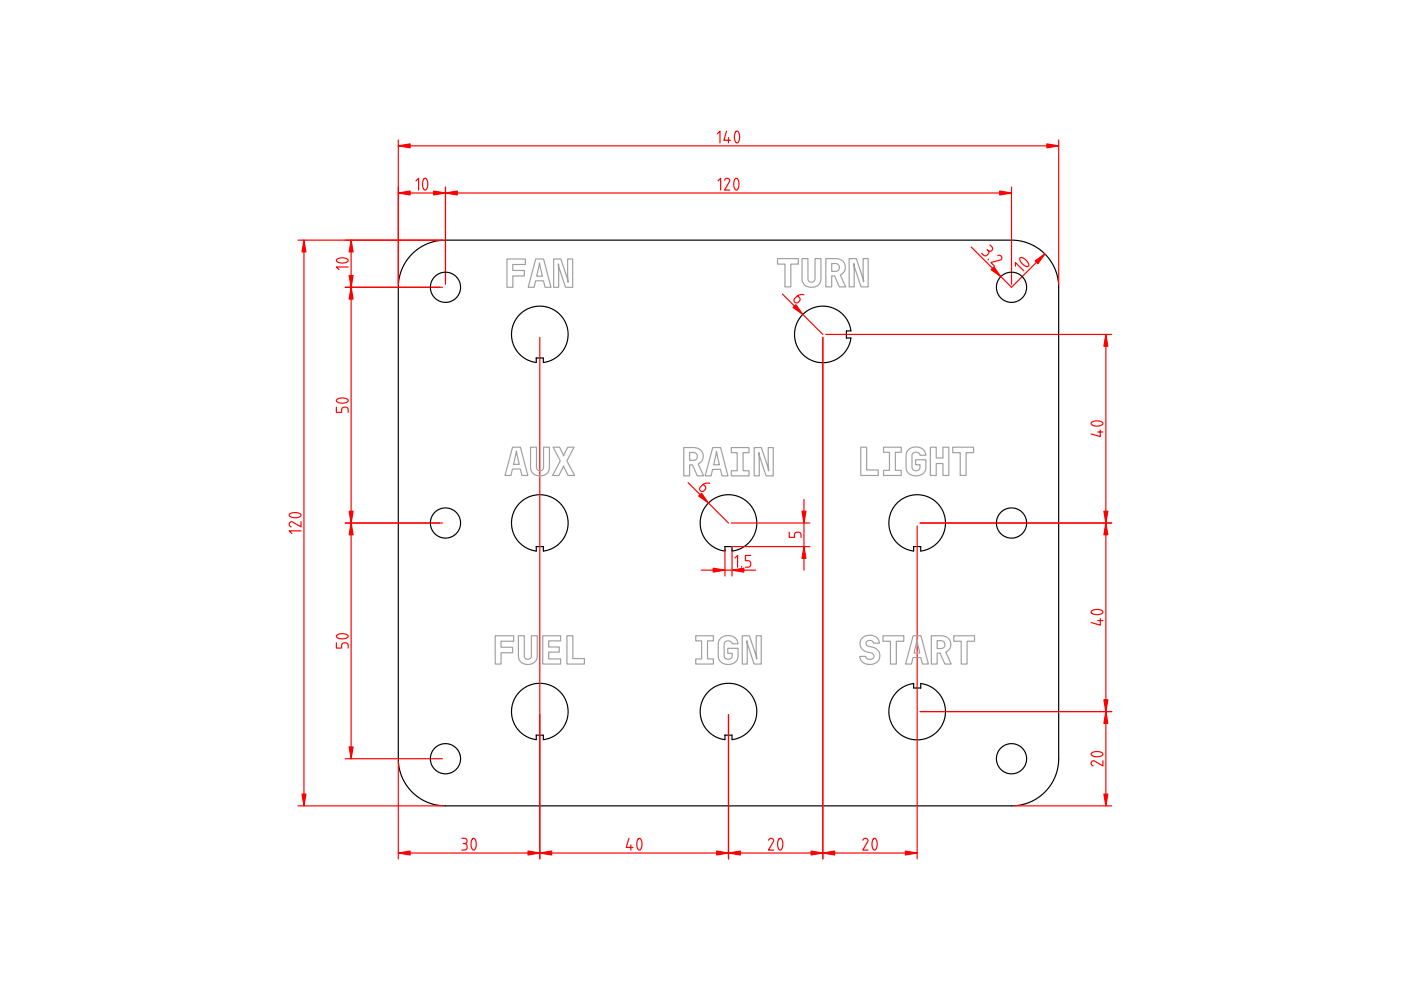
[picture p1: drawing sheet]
<svg xmlns="http://www.w3.org/2000/svg" width="297mm" height="210mm" viewBox="0 0 297 210" stroke-linecap="round" stroke-linejoin="round" font-family="sans-serif">
<g fill="none" stroke="#000" stroke-width=".25">
<path d="M87.4 53.9l1.5-1.3 1.7-.9 1.9-.6 1.9-.2h120.2l1.7 .2 1.7 .5 1.5 .7 1.4 1 1.5 1.5 1.1 1.9 .7 2 .3 2.1v100.3l-.2 1.7-.5 1.6-.7 1.5-1 1.4-1.5 1.5-1.9 1.1-2 .7-2.2 .3h-120.2l-1.7-.2-1.6-.5-1.6-.7-1.4-1-1.5-1.5-1.1-1.9-.7-2-.3-2.2v-100.2l.3-1.9 .6-1.8 .9-1.7zM110.2 66.7l.9-.8 1.1-.5 1.1-.4 1.1-.1 1.2 .1 1.1 .3 1.1 .6 .9 .7 .7 1 .6 1 .3 1.1 .2 1.2-.2 1.2-.3 1.1-.5 1-.8 .9-1.6 1.2-1.9 .6v-1h-1.5v1l-.1-.1-1.8-.5-1.6-1.1-.7-1-.6-1-.3-1.1-.2-1.2 .2-1.1 .3-1.2 .6-1zM113.7 75.9h.1M170.2 66.7l.9-.8 1-.5 1.2-.4 1.2-.1 1.1 .1 1.2 .4 1 .5 .9 .8 1.1 1.5 .6 1.8v.2h-.9v1.5h.9l-.6 1.9-1.1 1.6-.9 .7-1.1 .6-1.1 .3-1.2 .1-1.1-.1-1.2-.4-1-.5-.9-.7-.7-1-.6-1-.3-1.1-.1-1.2 .1-1.2 .3-1.1 .6-1zM179.5 71.7h.1M110.2 106.7l.9-.8 1.1-.6 1.1-.3 1.1-.1 1.2 .1 1.1 .3 1.1 .6 .9 .8 .7 .9 .6 1 .3 1.1 .2 1.2-.2 1.2-.3 1.1-.5 1-.8 .9-1.6 1.2-1.9 .5v-.9h-1.5v.9h-.1l-1.8-.5-1.6-1.2-.7-.9-.6-1-.3-1.1-.2-1.2 .2-1.2 .3-1.1 .6-1zM113.7 115.9h.1M150.2 106.7l.9-.8 1.1-.6 1.1-.3 1.1-.1 1.2 .1 1.1 .3 1.1 .6 .9 .7 .7 .9 .6 1.1 .3 1.1 .2 1.2-.2 1.1-.3 1.2-.5 1-.8 .9-1.6 1.2-1.9 .5v-.9h-1.5v.9h-.1l-1.8-.5-1.6-1.2-.7-.9-.6-1-.3-1.1-.1-1.2 .1-1.2 .3-1.1 .6-1.1zM153.7 115.9h.1M190.2 106.7l.9-.8 1.1-.6 1.1-.3 1.1-.1 1.2 .1 1.1 .3 1.1 .6 .9 .7 .7 .9 .6 1.1 .3 1.1 .2 1.2-.1 1.1-.4 1.2-.5 1-.8 .9-1.6 1.2-1.9 .5v-.9h-1.5v.9h-.1l-1.8-.5-1.6-1.2-.7-.9-.6-1-.3-1.1-.1-1.2 .1-1.2 .3-1.1 .6-1.1zM193.7 115.9h.1M110.2 146.6l.9-.7 1.1-.6 1.1-.3 1.1-.1 1.2 .1 1.1 .3 1.1 .6 .9 .7 .7 .9 .6 1.1 .3 1.1 .2 1.2-.2 1.1-.3 1.2-.6 1-.7 .9-1.6 1.2-1.9 .5v-.9h-1.5v.9h-.1l-1.8-.6-1.6-1.1-.7-.9-.6-1-.3-1.1-.2-1.2 .2-1.2 .3-1.1 .6-1z"/>
<path d="M113.7 155.9h.1M150.2 146.6l.9-.7 1.1-.6 1.1-.3 1.1-.1 1.2 .1 1.1 .3 1.1 .6 .9 .7 .7 .9 .6 1.1 .3 1.1 .2 1.2-.2 1.1-.3 1.1-.5 1.1-.8 .9-1.6 1.2-1.9 .5v-.9h-1.5v.9h-.1l-1.8-.6-1.6-1.1-.7-.9-.6-1-.3-1.2-.1-1.1 .1-1.2 .3-1.1 .6-1.1zM153.7 155.9h.1M190.2 146.6l1.6-1.1 1.9-.6v1h1.5v-1h.1l1.8 .6 1.6 1.1 .7 .9 .6 1.1 .3 1.1 .2 1.2-.2 1.2-.3 1.1-.6 1-.7 .9-.9 .8-1.1 .5-1.1 .4-1.1 .1-1.2-.1-1.1-.4-1-.5-1-.8-.7-.9-.6-1-.3-1.1-.1-1.2 .1-1.2 .3-1.1 .6-1zM195.2 145.9h.1"/>
</g>
<path d="M74.4 50.9v10" fill="none" stroke="#f00" stroke-width=".25"/>
<path d="M74.4 50.9l.5 2.5h-.9z" fill="#f00"/>
<path d="M74.4 50.9l.5 2.5h-.9z" fill="#f00" stroke="#f00" stroke-width=".25"/>
<path d="M74 58.4h.9l-.5 2.5z" fill="#f00"/>
<path d="M74 58.4h.9l-.5 2.5z" fill="#f00" stroke="#f00" stroke-width=".25"/>
<path d="M71.4 55h.1a1.75 1.75 0 0 1 2.3 .2 1.72 1.72 0 0 1-2.3 .3l-.2-.3zM73.2 50.9h20.6M73.8 56.6h-2.5l.6 .6M73.2 60.9h20.6M74.4 60.9v50" fill="none" stroke="#f00" stroke-width=".25"/>
<path d="M74.4 60.9l.5 2.5h-.9z" fill="#f00"/>
<path d="M74.4 60.9l.5 2.5h-.9z" fill="#f00" stroke="#f00" stroke-width=".25"/>
<path d="M74 108.4h.9l-.5 2.5z" fill="#f00"/>
<path d="M74 108.4h.9l-.5 2.5z" fill="#f00" stroke="#f00" stroke-width=".25"/>
<path d="M73.2 60.9h20M71.3 86.3v1.1h1.1v-.5a.56 .56 0 0 1 .6-.6h.3a.56 .56 0 0 1 .5 .6v.5M71.4 84.7h.1a1.75 1.75 0 0 1 2.3 .2 1.72 1.72 0 0 1-2.3 .3l-.2-.2zM73.2 110.9h20.6M74.4 110.9v50" fill="none" stroke="#f00" stroke-width=".25"/>
<path d="M74.4 110.9l.5 2.5h-.9z" fill="#f00"/>
<path d="M74.4 110.9l.5 2.5h-.9z" fill="#f00" stroke="#f00" stroke-width=".25"/>
<path d="M74 158.4h.9l-.5 2.5z" fill="#f00"/>
<path d="M74 158.4h.9l-.5 2.5z" fill="#f00" stroke="#f00" stroke-width=".25"/>
<path d="M84.4 40.9h10M73.2 110.9h20M71.3 136.3v1.1h1.1v-.5a.56 .56 0 0 1 .6-.6h.3a.56 .56 0 0 1 .5 .6v.5M71.4 134.7h.1a1.75 1.75 0 0 1 2.3 .2 1.72 1.72 0 0 1-2.3 .3l-.2-.3zM73.2 160.9h20.6" fill="none" stroke="#f00" stroke-width=".25"/>
<path d="M84.4 40.9l2.5-.4v.8z" fill="#f00"/>
<path d="M84.4 40.9l2.5-.4v.8z" fill="#f00" stroke="#f00" stroke-width=".25"/>
<path d="M91.9 40.5l2.5 .4-2.5 .4z" fill="#f00"/>
<path d="M91.9 40.5l2.5 .4-2.5 .4z" fill="#f00" stroke="#f00" stroke-width=".25"/>
<path d="M84.4 39.7v20.6M88.2 38.4l.6-.6v2.5M89.9 37.9l.2-.1a1.72 1.72 0 0 1 .3 2.4l-.3 .1a1.72 1.72 0 0 1-.2-2.4zM94.4 39.7v20.6M94.4 40.9h120.1" fill="none" stroke="#f00" stroke-width=".25"/>
<path d="M94.4 40.9l2.5-.4v.8z" fill="#f00"/>
<path d="M94.4 40.9l2.5-.4v.8z" fill="#f00" stroke="#f00" stroke-width=".25"/>
<path d="M212 40.5l2.5 .4-2.5 .4z" fill="#f00"/>
<path d="M212 40.5l2.5 .4-2.5 .4z" fill="#f00" stroke="#f00" stroke-width=".25"/>
<path d="M94.4 39.7v20M152.2 38.4l.6-.6v2.5M153.6 38.2h.1a.54 .54 0 0 1 .6-.4 .54 .54 0 0 1 .4 .6l-1.1 1.9h1.1M155.9 37.9l.2-.1a1.72 1.72 0 0 1 .3 2.4l-.3 .1a1.72 1.72 0 0 1-.2-2.4zM214.5 39.7v20.6M84.4 180.9h30" fill="none" stroke="#f00" stroke-width=".25"/>
<path d="M84.4 180.9l2.5-.5v.9z" fill="#f00"/>
<path d="M84.4 180.9l2.5-.5v.9z" fill="#f00" stroke="#f00" stroke-width=".25"/>
<path d="M111.9 180.4l2.5 .5-2.5 .4z" fill="#f00"/>
<path d="M111.9 180.4l2.5 .5-2.5 .4z" fill="#f00" stroke="#f00" stroke-width=".25"/>
<path d="M114.4 151.5v30.6M234.5 150.9v20M84.4 161.5v20.6M97.9 177.7h.6a.56 .56 0 0 1 .5 .6 .56 .56 0 0 1-.5 .5 .56 .56 0 0 1 .5 .6v.3a.56 .56 0 0 1-.5 .5h-.6M98.2 178.8h.3M100.2 177.8l.2-.1a1.72 1.72 0 0 1 .3 2.4l-.3 .1a1.72 1.72 0 0 1-.2-2.3z" fill="none" stroke="#f00" stroke-width=".25"/>
<path d="M234 168.4h.9l-.4 2.5z" fill="#f00"/>
<path d="M234 168.4h.9l-.4 2.5z" fill="#f00" stroke="#f00" stroke-width=".25"/>
<path d="M234.5 150.9l.4 2.5h-.9z" fill="#f00"/>
<path d="M234.5 150.9l.4 2.5h-.9z" fill="#f00" stroke="#f00" stroke-width=".25"/>
<path d="M234.5 110.9v40M195.1 150.9h40.6M231.4 159.7l.1-.1a1.75 1.75 0 0 1 2.3 .3 1.72 1.72 0 0 1-2.3 .2l-.2-.2zM215.1 170.9h20.6M233.8 161.3v1.1l-2-1.1a.56 .56 0 0 0-.5 .5 .56 .56 0 0 0 .5 .6" fill="none" stroke="#f00" stroke-width=".25"/>
<path d="M234 148.4h.9l-.4 2.5z" fill="#f00"/>
<path d="M234 148.4h.9l-.4 2.5z" fill="#f00" stroke="#f00" stroke-width=".25"/>
<path d="M234.5 110.9l.4 2.5h-.9z" fill="#f00"/>
<path d="M234.5 110.9l.4 2.5h-.9z" fill="#f00" stroke="#f00" stroke-width=".25"/>
<path d="M234.5 70.9v40M195.1 110.9h40.6M231.4 129.6l.1-.1a1.75 1.75 0 0 1 2.3 .2v.1a1.72 1.72 0 0 1-2.3 .2l-.2-.2zM232.7 131.6h1.1M233.3 131.2v1.3l-2-.5M195.1 150.9h40.6" fill="none" stroke="#f00" stroke-width=".25"/>
<path d="M234 108.4h.9l-.4 2.5z" fill="#f00"/>
<path d="M234 108.4h.9l-.4 2.5z" fill="#f00" stroke="#f00" stroke-width=".25"/>
<path d="M234.5 70.9l.4 2.5h-.9z" fill="#f00"/>
<path d="M234.5 70.9l.4 2.5h-.9z" fill="#f00" stroke="#f00" stroke-width=".25"/>
<path d="M175.1 70.9h60.6M231.4 89.6l.1-.1a1.75 1.75 0 0 1 2.3 .3 1.72 1.72 0 0 1-2.3 .2l-.2-.2zM232.7 91.6h1.1M233.3 91.2v1.4l-2-.6M195.1 110.9h40.6M174.5 180.9h20" fill="none" stroke="#f00" stroke-width=".25"/>
<path d="M174.5 180.9l2.5-.5v.9z" fill="#f00"/>
<path d="M174.5 180.9l2.5-.5v.9z" fill="#f00" stroke="#f00" stroke-width=".25"/>
<path d="M192 180.4l2.5 .5-2.5 .4z" fill="#f00"/>
<path d="M192 180.4l2.5 .5-2.5 .4z" fill="#f00" stroke="#f00" stroke-width=".25"/>
<path d="M174.5 71.5v110.6M194.5 111.5v70.6M182.9 178.2l.1-.1a.54 .54 0 0 1 .6-.4 .54 .54 0 0 1 .4 .7l-1.1 1.8h1.1M185.2 177.8l.2-.1a1.72 1.72 0 0 1 .3 2.4l-.3 .1a1.72 1.72 0 0 1-.2-2.3zM114.4 180.9h40.1" fill="none" stroke="#f00" stroke-width=".25"/>
<path d="M114.4 180.9l2.6-.5v.9z" fill="#f00"/>
<path d="M114.4 180.9l2.6-.5v.9z" fill="#f00" stroke="#f00" stroke-width=".25"/>
<path d="M152 180.4l2.5 .5-2.5 .4z" fill="#f00"/>
<path d="M152 180.4l2.5 .5-2.5 .4z" fill="#f00" stroke="#f00" stroke-width=".25"/>
<path d="M114.4 71.5v110.6M154.5 151.5v30.6M133.3 177.7l-.5 2h1.4M133.8 179.1v1.1M135.4 177.8l.2-.1a1.72 1.72 0 0 1 .2 2.4l-.2 .1a1.72 1.72 0 0 1-.3-2.3zM154.5 180.9h20" fill="none" stroke="#f00" stroke-width=".25"/>
<path d="M154.5 180.9l2.5-.5v.9z" fill="#f00"/>
<path d="M154.5 180.9l2.5-.5v.9z" fill="#f00" stroke="#f00" stroke-width=".25"/>
<path d="M172 180.4l2.5 .5-2.5 .4z" fill="#f00"/>
<path d="M172 180.4l2.5 .5-2.5 .4z" fill="#f00" stroke="#f00" stroke-width=".25"/>
<path d="M165.9 62.3l8.6 8.6M174.5 71.5v110.6M154.5 151.5v30.6M162.9 178.2l.1-.1a.54 .54 0 0 1 .6-.4 .54 .54 0 0 1 .4 .7l-1.1 1.8h1.1M165.2 177.8l.2-.1a1.72 1.72 0 0 1 .3 2.4l-.3 .1a1.72 1.72 0 0 1-.2-2.3z" fill="none" stroke="#f00" stroke-width=".25"/>
<path d="M168.2 65.2l.5-.6 1.5 2.1z" fill="#f00"/>
<path d="M168.2 65.2l.5-.6 1.5 2.1z" fill="#f00" stroke="#f00" stroke-width=".25"/>
<path d="M170.5 62.5h-1l-1 .8a.56 .56 0 0 0 0 .8 .56 .56 0 0 0 .8 0l.2-.2a.56 .56 0 0 0 0-.8l-.4-.4M148.7 120.9h11.5" fill="none" stroke="#f00" stroke-width=".25"/>
<path d="M151.2 120.5l2.5 .4-2.5 .4z" fill="#f00"/>
<path d="M151.2 120.5l2.5 .4-2.5 .4z" fill="#f00" stroke="#f00" stroke-width=".25"/>
<path d="M155.2 120.9l2.5-.4v.8z" fill="#f00"/>
<path d="M155.2 120.9l2.5-.4v.8z" fill="#f00" stroke="#f00" stroke-width=".25"/>
<path d="M153.7 116.5v5.6M155.2 116.5v5.6M155.8 118.3l.6-.5v2.5M159.2 117.8h-1.1v1.1h.5a.56 .56 0 0 1 .6 .5v.3a.56 .56 0 0 1-.6 .6h-.5M170.5 105.9v15M157.2 120.1v.2" fill="none" stroke="#f00" stroke-width=".25"/>
<path d="M170 108.4h.9l-.4 2.5z" fill="#f00"/>
<path d="M170 108.4h.9l-.4 2.5z" fill="#f00" stroke="#f00" stroke-width=".25"/>
<path d="M170.5 115.9l.4 2.5h-.9z" fill="#f00"/>
<path d="M170.5 115.9l.4 2.5h-.9z" fill="#f00" stroke="#f00" stroke-width=".25"/>
<path d="M221.5 53.8l-7 7.1M155.1 110.9h16.6M155.1 115.9h16.6M167.3 112.8v1.1h1.1v-.5a.56 .56 0 0 1 .6-.6h.3a.56 .56 0 0 1 .5 .6v.5" fill="none" stroke="#f00" stroke-width=".25"/>
<path d="M219.5 55.3l2-1.5-1.4 2.1z" fill="#f00"/>
<path d="M219.5 55.3l2-1.5-1.4 2.1z" fill="#f00" stroke="#f00" stroke-width=".25"/>
<path d="M84.4 30.9h140.1M215.3 56.4v-.7l1.8 1.7M216.3 54.7a1.72 1.72 0 0 1 1.8 1.5l-.1 .2a1.72 1.72 0 0 1-1.8-1.4z" fill="none" stroke="#f00" stroke-width=".25"/>
<path d="M84.4 30.9l2.5-.4v.8z" fill="#f00"/>
<path d="M84.4 30.9l2.5-.4v.8z" fill="#f00" stroke="#f00" stroke-width=".25"/>
<path d="M222 30.5l2.5 .4-2.5 .4z" fill="#f00"/>
<path d="M222 30.5l2.5 .4-2.5 .4z" fill="#f00" stroke="#f00" stroke-width=".25"/>
<path d="M84.4 29.7v30.6M152.1 28.4l.5-.6v2.5M154 27.8l-.5 1.9h1.4M154.5 29.2v1.1M156 27.9l.3-.1a1.72 1.72 0 0 1 .2 2.4l-.2 .1a1.72 1.72 0 0 1-.3-2.4zM224.5 29.7v30.6M64.4 50.9v120" fill="none" stroke="#f00" stroke-width=".25"/>
<path d="M64.4 50.9l.5 2.5h-.9z" fill="#f00"/>
<path d="M64.4 50.9l.5 2.5h-.9z" fill="#f00" stroke="#f00" stroke-width=".25"/>
<path d="M64 168.4h.9l-.5 2.5z" fill="#f00"/>
<path d="M64 168.4h.9l-.5 2.5z" fill="#f00" stroke="#f00" stroke-width=".25"/>
<path d="M63.2 50.9h30.6M61.4 109h.1a1.75 1.75 0 0 1 2.3 .2 1.72 1.72 0 0 1-2.3 .3l-.2-.3zM63.8 112.6h-2.5l.6 .5M63.8 110.6v1.1l-2.1-1.1a.56 .56 0 0 0-.4 .6 .56 .56 0 0 0 .4 .5M145.9 102.3l8.6 8.6M63.2 170.9h30.6" fill="none" stroke="#f00" stroke-width=".25"/>
<path d="M148.1 105.2l.6-.6 1.5 2z" fill="#f00"/>
<path d="M148.1 105.2l.6-.6 1.5 2z" fill="#f00" stroke="#f00" stroke-width=".25"/>
<path d="M205.9 52.4l8.6 8.5M150.5 102.5h-1l-1 .8a.56 .56 0 0 0 0 .7 .56 .56 0 0 0 .8 0l.2-.1a.56 .56 0 0 0 0-.8l-.4-.4" fill="none" stroke="#f00" stroke-width=".25"/>
<g fill="none" stroke="#000" stroke-width=".25">
<circle cx="94.4" cy="60.9" r="3.2"/>
<circle cx="214.5" cy="60.9" r="3.2"/>
<circle cx="94.4" cy="110.9" r="3.2"/>
<circle cx="214.5" cy="110.9" r="3.2"/>
<circle cx="94.4" cy="160.9" r="3.2"/>
<circle cx="214.5" cy="160.9" r="3.2"/>
</g>
<g fill="none" stroke="#a0a0a4" stroke-width=".25">
<path d="M107.5 54.9h3.9v1.2h-2.7v1.2h2.5v1.2h-2.5v2.4h-1.2zM113.6 54.9h1.6l1.6 6h-1.3l-.3-1.4h-1.6l-.4 1.4h-1.2zM114.4 55.7l.6 2.9h-1.2zM117.4 54.9h1.5l1.3 4 .2 .9h.1l-.1-4.9h1v6h-1.5l-1.3-4-.2-.9h-.1l.2 4.9h-1.1zM164.8 54.8h4.5v1.2h-1.6v4.8h-1.3v-4.8h-1.6zM170.1 54.8h1.2v4.4l.2 .5 .5 .1 .5-.1 .3-.5v-4.4h1.3l-.1 4.6-.3 .8-.6 .5-.8 .2-.9-.1-.7-.3-.4-.5-.2-.8zM175.1 54.8l2.6 .1 .7 .3 .5 .4 .3 .7v.9l-.4 .6-.6 .5 1.1 2.5h-1.3l-1-2.3h-.7v2.3h-1.2zM176.3 55.9h1l.4 .2 .3 .6-.3 .6-.4 .2h-1zM180 54.8h1.6l1.3 4 .1 .9h.1l-.1-4.9h1.1v6h-1.5l-1.4-3.9-.1-1h-.1l.1 4.9h-1.1zM108.7 94.8h1.6l1.6 6h-1.3l-.3-1.4h-1.7l-.3 1.4h-1.2zM109.5 95.6l.6 2.9h-1.2zM112.5 94.8h1.2v4.4l.3 .4 .4 .2 .6-.1 .2-.5v-4.4h1.3v4.6l-.3 .7-.6 .6-.8 .2-.9-.1-.7-.3-.5-.5-.2-.9z"/>
<path d="M117.3 94.8h1.3l.9 1.8 .9-1.8h1.3l-1.5 2.9 1.6 3.1h-1.3l-1-2-1 2h-1.3l1.6-3.1zM145 94.9l2.6 .1 .7 .2 .5 .5 .3 .7-.1 .8-.3 .7-.7 .5 1.2 2.5h-1.4l-1-2.3h-.6v2.3h-1.2zM146.2 95.9h1l.4 .3 .2 .5-.2 .7-.4 .2h-1zM151.1 94.9h1.7l1.5 6h-1.2l-.3-1.4h-1.7l-.3 1.4h-1.3zM151.9 95.7l.6 2.8h-1.2zM155 94.9h3.8v1.1h-1.2v3.8h1.2v1.1h-3.8v-1.1h1.3v-3.8h-1.3zM159.9 94.9h1.5l1.4 4 .1 .9h.1l-.1-4.9h1v6h-1.5l-1.3-4-.1-.9h-.1l.1 4.9h-1.1zM182.5 94.8h1.2v4.8h2.5v1.2h-3.7zM187.3 94.8h3.8v1.1h-1.3v3.8h1.3v1.1h-3.8v-1.1h1.3v-3.8h-1.3zM192.6 95.4l.8-.5 1.1-.1 1 .3 .6 .7 .2 .7h-1.2l-.3-.4-.5-.2-.7 .1-.2 .5v2.7l.2 .4 .3 .2 .8-.1 .4-.6v-.6h-1v-1h2.2l-.1 2.1-.3 .6-.6 .4-.8 .3-.9-.1-.8-.3-.5-.6-.2-.7v-2.7l.2-.6zM197.3 94.8h1.2v2.3h1.4v-2.3h1.3v6h-1.3v-2.5h-1.4v2.5h-1.2zM202 94.8h4.4v1.2h-1.6v4.8h-1.2v-4.8h-1.6z"/>
<path d="M105 134.8h3.9v1.2h-2.7v1.2h2.5v1.2h-2.5v2.4h-1.2zM109.9 134.8h1.3v4.4l.2 .4 .5 .2 .5-.1 .3-.5v-4.4h1.2v4.5l-.3 .8-.6 .5-.8 .3-.9-.1-.7-.3-.5-.6-.2-.8zM115.1 134.8h3.8v1.1h-2.6v1.3h2.3v1.1h-2.3v1.4h2.6v1.1h-3.8zM120.2 134.8h1.3v4.8h2.4v1.2h-3.7zM147.5 134.8h3.8v1.1h-1.3v3.8h1.3v1.1h-3.8v-1.1h1.3v-3.8h-1.3zM152.8 135.3l.8-.4 1.1-.1 .9 .3 .7 .6 .2 .8h-1.3l-.2-.4-.5-.2-.7 .1-.3 .5v2.7l.2 .3 .4 .2h.7l.4-.6v-.6h-.9v-1h2.2l-.1 2.1-.3 .6-.6 .4-.8 .3-.9-.1-.8-.3-.5-.6-.2-.7v-2.7l.1-.7zM157.4 134.8h1.5l1.3 4 .2 .9h.1l-.2-4.9h1.1v6h-1.5l-1.3-4-.2-.9h-.1l.1 4.9h-1zM182.8 135.3l.8-.5 1.2-.1 .9 .3 .5 .6 .2 .8h-1.2l-.3-.5-.5-.1-.5 .1-.3 .4 .3 .6 1.7 .5 .8 .8 .1 .7v.7l-.4 .6-.5 .4-.8 .3-1.1-.1-.7-.3-.5-.6-.2-.7h1.2l.3 .5 .7 .1 .6-.2 .2-.4-.1-.4-.2-.3-1.6-.4-.8-.7-.2-1.1zM187.2 134.8h4.4v1.2h-1.6v4.8h-1.2v-4.8h-1.6zM193.6 134.8h1.7l1.5 6h-1.2l-.3-1.4h-1.7l-.3 1.4h-1.3zM194.4 135.6l.6 2.8h-1.2zM197.5 134.8l2.5 .1 .8 .2 .5 .5 .3 .7-.1 .8-.3 .7-.7 .5 1.2 2.5h-1.4l-1-2.3h-.6v2.3h-1.2z"/>
<path d="M198.7 135.8h.9l.5 .3 .2 .5-.2 .7-.4 .2h-1zM202.2 134.8h4.4v1.2h-1.6v4.8h-1.2v-4.8h-1.6z"/>
</g>
<path d="M210.1 57.2l.6-.6 1.5 2z" fill="#f00"/>
<path d="M210.1 57.2l.6-.6 1.5 2z" fill="#f00" stroke="#f00" stroke-width=".25"/>
<path d="M209.3 52.9l.2 .2M209.6 55l-.1 .1M209.9 51.9l.4 .4a.56 .56 0 0 1 0 .8 .56 .56 0 0 1-.8 0 .56 .56 0 0 1 0 .8l-.2 .2a.56 .56 0 0 1-.8 0l-.4-.4M211.6 54.2a.54 .54 0 0 1 .7 .2 .54 .54 0 0 1-.1 .7l-2.1 .6 .8 .7" fill="none" stroke="#f00" stroke-width=".25"/>
</svg>
